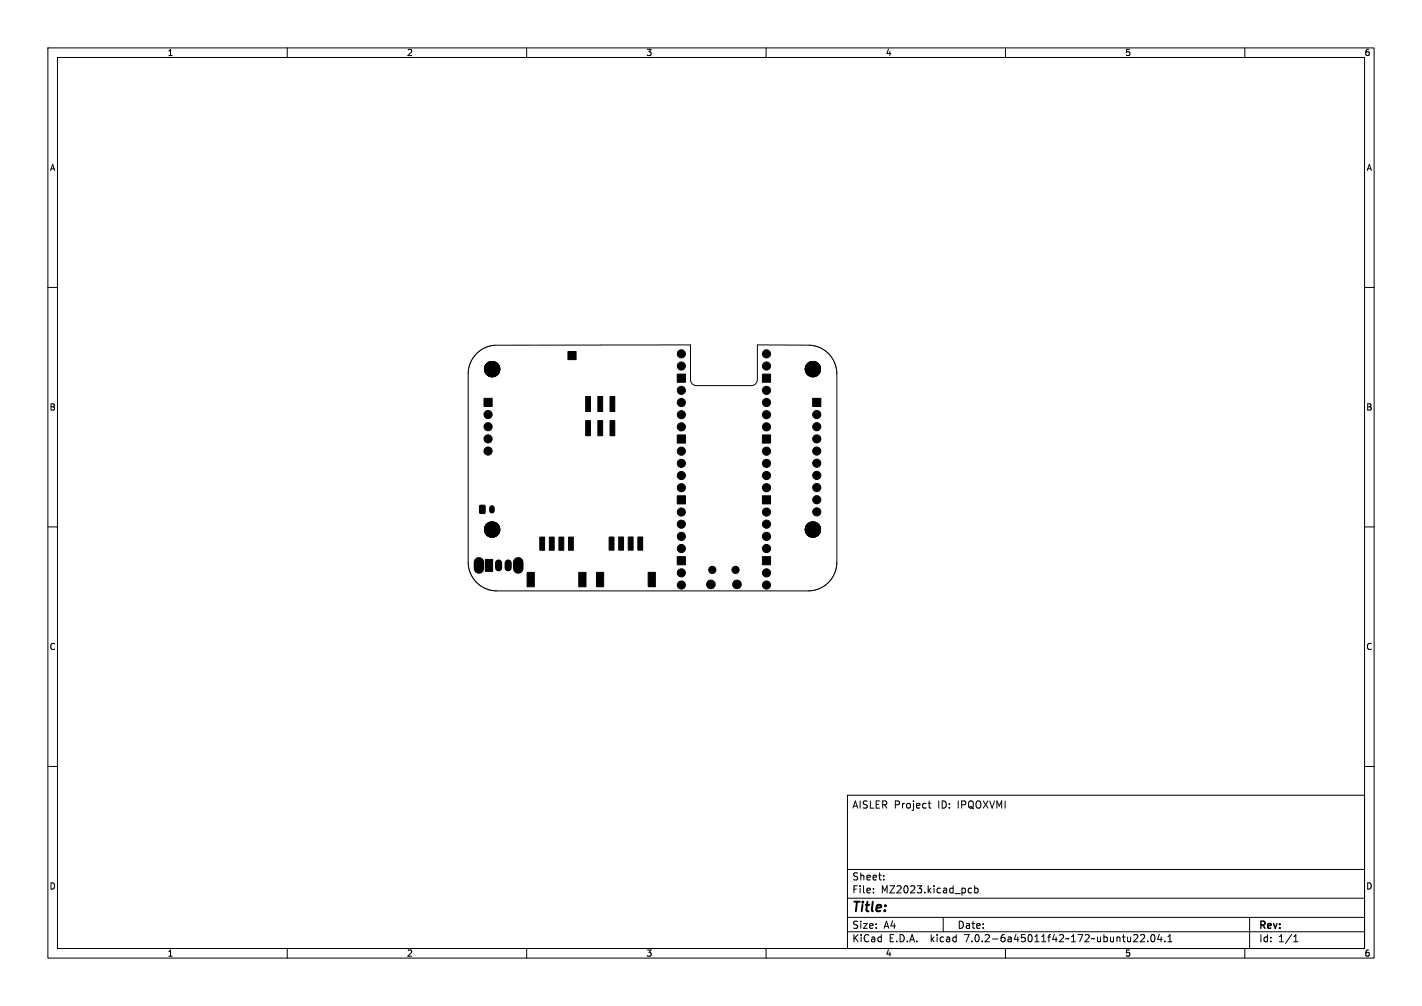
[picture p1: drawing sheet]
<svg xmlns="http://www.w3.org/2000/svg" width="297mm" height="210mm" viewBox="0 0 297 210" stroke-linecap="round" stroke-linejoin="round" font-family="sans-serif">
<defs><g id="words">
<text font-size="2.8" x="178" y="190.8">Title:</text>
<g font-size="2.1">
<text x="178" y="168.9">AISLER Project</text>
<text x="195.9" y="168.9">ID:</text>
<text x="200" y="168.9">IPQOXVMI</text>
<text x="178" y="183.9">Sheet:</text>
<text x="178" y="186.6">File:</text>
<text x="184" y="186.6">MZ2023.kicad_pcb</text>
<text x="178" y="196.8">KiCad</text>
<text x="178" y="194">Size:</text>
<text x="184.6" y="194">A4</text>
<text x="185.6" y="196.8">E.D.A.</text>
<text x="194.4" y="196.8">kicad</text>
<text x="200" y="194">Date:</text>
<text x="201.5" y="196.8">7.0.2-6a45011f42~172~ubuntu22.04.1</text>
<text x="263" y="194.2">Rev:</text>
<text x="263" y="196.8">Id:</text>
<text x="267" y="196.8">1/1</text>
</g>
<g font-size="1.8">
<text x="35" y="11.8">1</text>
<text x="85" y="11.8">2</text>
<text x="135" y="11.8">3</text>
<text x="185" y="11.8">4</text>
<text x="235" y="11.8">5</text>
<text x="285" y="11.8">6</text>
<text x="10.4" y="35.8">A</text>
<text x="285.4" y="35.8">A</text>
<text x="10.3" y="85.8">B</text>
<text x="285.3" y="85.8">B</text>
<text x="10.3" y="135.8">C</text>
<text x="285.3" y="135.8">C</text>
<text x="10.3" y="185.8">D</text>
<text x="285.3" y="185.8">D</text>
<text x="35" y="199.8">1</text>
<text x="85" y="199.8">2</text>
<text x="135" y="199.8">3</text>
<text x="185" y="199.8">4</text>
<text x="235" y="199.8">5</text>
<text x="285" y="199.8">6</text>
</g>
</g></defs>
<g fill="none" stroke="#000" stroke-width=".21">
<path d="M10 10h277v190h-277zM12 12h273v186h-273zM60 10v2M110 10v2M160 10v2M210 10v2M260 10v2M10 60h2M285 60h2M99.6 73.7a6 6 0 0 1 3.8-1.6l40.8-.1v7.2a1.27 1.27 0 0 0 1.3 1.3h11.4a1.27 1.27 0 0 0 1.3-1.3v-7.2l10.8 .1a6 6 0 0 1 5.8 6v39.3a6 6 0 0 1-6 6h-65a6 6 0 0 1-6-6v-39.3a6 6 0 0 1 1.8-4.4zM101.4 76.2l-.2 1 .5 1 1 .4 1-.3M101.5 76.2l.5-.5 .6-.2h.7l.6 .4 .4 .6 .1 .7-.2 .6-.4 .5"/>
<path d="M101.5 76.2h-.1M103.8 78.3h-.1M168.4 76.2l-.2 .9 .3 .9M168.5 76.2h-.1M168.5 78l.1 .1M168.6 75.9l-.1 .3M168.7 75.9h-.1M168.9 75.7l-.2 .2M168.9 75.7l.9-.2 1 .3M168.9 75.7h.1M170.8 75.8h.1M170.8 75.8l.4 .6 .2 .6-.1 .7-.4 .5-.6 .4-.6 .1-.6-.2-.5-.4"/>
<path d="M10 110h2M101.8 109.3l-.4 .5-.2 .6 .1 .8 .4 .5 .5 .4h.8l.6-.2 .5-.5M101.9 109.2l1-.2 1 .4 .5 .9-.2 1.1M101.9 109.2l-.1 .1M104.2 111.4h-.1M168.5 109.6l-.3 1 .1 .6 .3 .5M168.6 109.5l.4-.4 .6-.1h.6l.5 .3 .4 .4 .3 .5v.6l-.2 .6M168.6 109.5l-.1 .1M168.6 111.7h.1M168.7 111.7l.2 .2M168.9 111.9h.1M170.8 111.8l-1 .4-.9-.3"/>
<path d="M170.8 111.8h.1M171.1 111.4l-.3 .4M171.2 111.4h-.1M285 110h2M10 160h2M285 160h2M177 166h108v32h-108zM193.9 167.7h.5M194.1 167.2v1.3l.3 .2M60 198v2M110 198v2M160 198v2"/>
<path d="M177 194.5h108M177 191.5h108M177 187.5h108M177 181.5h108M182.4 186.3v.1M182.4 185.5v.1M184.6 183.6v.1M184.6 182.8v.1M197 191.5v3M202.3 186.3l.2 .1 .4-.1M202.9 185.5l-.4-.1-.2 .1M203.6 185.5l.4-.1 .3 .3-.2 .6h-.5"/>
<path d="M203.6 184.9v1.5M210 198v2M237.4 195.1l.2 .3v.3l-.9 .9h.9M238.2 195.2l.6-.1 .3 .4-1 1.1h1M239.7 196.5v.1M240.6 195.2l.1-.1a.8 .8 0 0 1 .5 .8 .8 .8 0 0 1-.5 .7 1 1 0 0 1-.1-1.4zM242.1 195l-.3 1.1h.9M242.5 195.6v1M243.3 196.5v.1M243.9 196.6h.9M243.9 195.5l.5-.4v1.5M260 198v2"/>
<path d="M261 191.5v6.5M270.2 196.6h.9M270.2 195.5l.4-.4v1.5"/>
</g>
<g fill="#000" stroke="#000" stroke-width=".21">
<path d="M118.6 73.4h1.7v1.7h-1.7zM141.5 78.1h1.7v1.7h-1.7zM159.2 78.1h1.7v1.7h-1.7zM101.1 83.1h1.7v1.7h-1.7zM122.3 82.8h1v3.1h-1zM122.3 87.8h1v3.2h-1zM124.9 82.8h1v3.1h-1zM124.9 87.8h1v3.2h-1zM127.4 82.8h1v3.1h-1zM127.4 87.8h1v3.2h-1zM141.5 90.8h1.7v1.7h-1.7zM159.2 90.8h1.7v1.7h-1.7z"/>
<path d="M169.7 83.1h1.7v1.7h-1.7zM100.2 105.5h.9l.2 .1v1.4l-.1 .2h-.8l-.2-.1zM101.4 116.8h1.5v2.5h-1.5zM110.1 119.5h1.5v3h-1.5zM112.7 112.1h1v2.8h-1zM114.7 112.1h1v2.8h-1zM116.7 112.1h1v2.8h-1zM118.7 112.1h1v2.8h-1zM120.9 119.5h1.5v3h-1.5zM124.6 119.5h1.5v3h-1.5zM127.2 112.1h1v2.7h-1zM129.2 112.1h1v2.7h-1z"/>
<path d="M131.2 112.1h1v2.7h-1zM133.2 112.1h1v2.7h-1zM135.4 119.5h1.5v3h-1.5zM141.5 103.5h1.7v1.7h-1.7zM141.5 116.2h1.7v1.7h-1.7zM159.2 116.2h1.7v1.7h-1.7zM159.2 103.5h1.7v1.7h-1.7z"/>
<circle cx="102.8" cy="77.1" r="1.6"/>
<circle cx="142.3" cy="73.9" r=".85"/>
<circle cx="142.3" cy="76.4" r=".85"/>
<circle cx="160.1" cy="76.4" r=".85"/>
<circle cx="160.1" cy="73.9" r=".85"/>
<circle cx="169.8" cy="77.1" r="1.6"/>
<circle cx="101.9" cy="91.6" r=".85"/>
<circle cx="101.9" cy="94.2" r=".85"/>
<circle cx="101.9" cy="86.5" r=".85"/>
<circle cx="101.9" cy="89.1" r=".85"/>
<circle cx="142.3" cy="99.3" r=".85"/>
<circle cx="142.3" cy="84" r=".85"/>
<circle cx="142.3" cy="86.6" r=".85"/>
<circle cx="142.3" cy="96.7" r=".85"/>
<circle cx="142.3" cy="81.5" r=".85"/>
<circle cx="142.3" cy="94.2" r=".85"/>
<circle cx="142.3" cy="89.1" r=".85"/>
<circle cx="160.1" cy="86.6" r=".85"/>
<circle cx="160.1" cy="81.5" r=".85"/>
<circle cx="160.1" cy="99.3" r=".85"/>
<circle cx="160.1" cy="96.7" r=".85"/>
<circle cx="160.1" cy="89.1" r=".85"/>
<circle cx="160.1" cy="84" r=".85"/>
<circle cx="160.1" cy="94.2" r=".85"/>
<circle cx="170.6" cy="99.2" r=".85"/>
<circle cx="170.6" cy="86.5" r=".85"/>
<circle cx="170.6" cy="89.1" r=".85"/>
<circle cx="170.6" cy="94.2" r=".85"/>
<circle cx="170.6" cy="96.7" r=".85"/>
<circle cx="170.6" cy="91.6" r=".85"/>
<circle cx="102.8" cy="110.6" r="1.6"/>
<circle cx="142.3" cy="112" r=".85"/>
<circle cx="142.3" cy="101.8" r=".85"/>
<circle cx="142.3" cy="109.4" r=".85"/>
<circle cx="142.3" cy="119.6" r=".85"/>
<circle cx="142.3" cy="106.9" r=".85"/>
<circle cx="142.3" cy="114.5" r=".85"/>
<circle cx="148.8" cy="119" r=".75"/>
<circle cx="153.6" cy="119" r=".75"/>
<circle cx="160.1" cy="112" r=".85"/>
<circle cx="160.1" cy="119.6" r=".85"/>
<circle cx="160.1" cy="109.4" r=".85"/>
<circle cx="160.1" cy="114.5" r=".85"/>
<circle cx="160.1" cy="101.8" r=".85"/>
<circle cx="160.1" cy="106.9" r=".85"/>
<circle cx="169.8" cy="110.5" r="1.6"/>
<circle cx="170.6" cy="104.3" r=".85"/>
<circle cx="170.6" cy="101.8" r=".85"/>
<circle cx="170.6" cy="106.9" r=".85"/>
<circle cx="142.3" cy="122.1" r=".85"/>
<circle cx="148.5" cy="122" r=".9"/>
<circle cx="153.9" cy="122" r=".9"/>
<circle cx="160.1" cy="122.1" r=".85"/>
</g>
<path d="M100 117.4v1.3M108.2 117.4v1.3" fill="none" stroke="#000" stroke-width="2.2"/>
<path d="M104.1 117.5v1M106.1 117.5v1" fill="none" stroke="#000" stroke-width="1.5"/>
<path d="M102.7 106.1v.5" fill="none" stroke="#000" stroke-width="1.2"/>
<use href="#words"/>
</svg>
